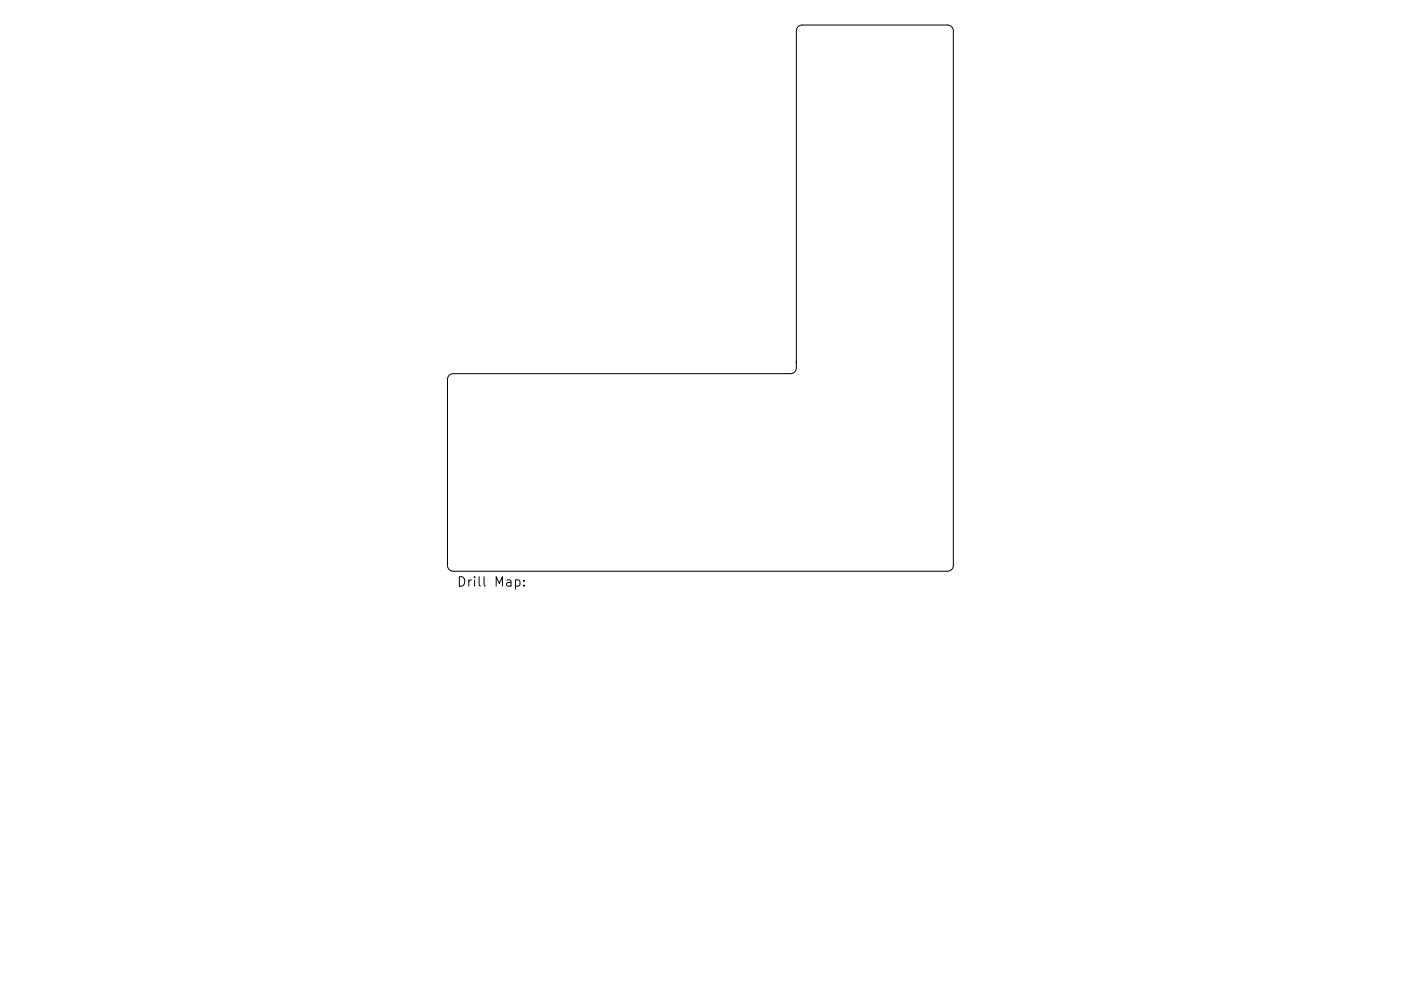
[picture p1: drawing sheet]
<svg xmlns="http://www.w3.org/2000/svg" width="297mm" height="210mm" viewBox="0 0 297 210" stroke-linecap="round" stroke-linejoin="round" font-family="sans-serif">
<defs><g id="words">
<text font-size="2.8" x="96.8" y="124.5">Drill Map:</text>
</g></defs>
<path d="M95.2 79.6l.9-.3h71.5a1.23 1.23 0 0 0 1.2-1.3v-71.5a1.23 1.23 0 0 1 1.3-1.2h30.8a1.23 1.23 0 0 1 1.2 1.2v113.5a1.23 1.23 0 0 1-1.2 1.2h-104.8a1.23 1.23 0 0 1-1.2-1.2v-39.5zM109.3 123.1l.6-.1 .3 .4v.6l-.1 .3h-.8M111.1 124.2v.2M111.1 123.1v.2" fill="none" stroke="#000" stroke-width=".21"/>
<circle cx="168.8" cy="76.8" r=".06" fill="#000" stroke="#000" stroke-width=".21"/>
<use href="#words"/>
</svg>
